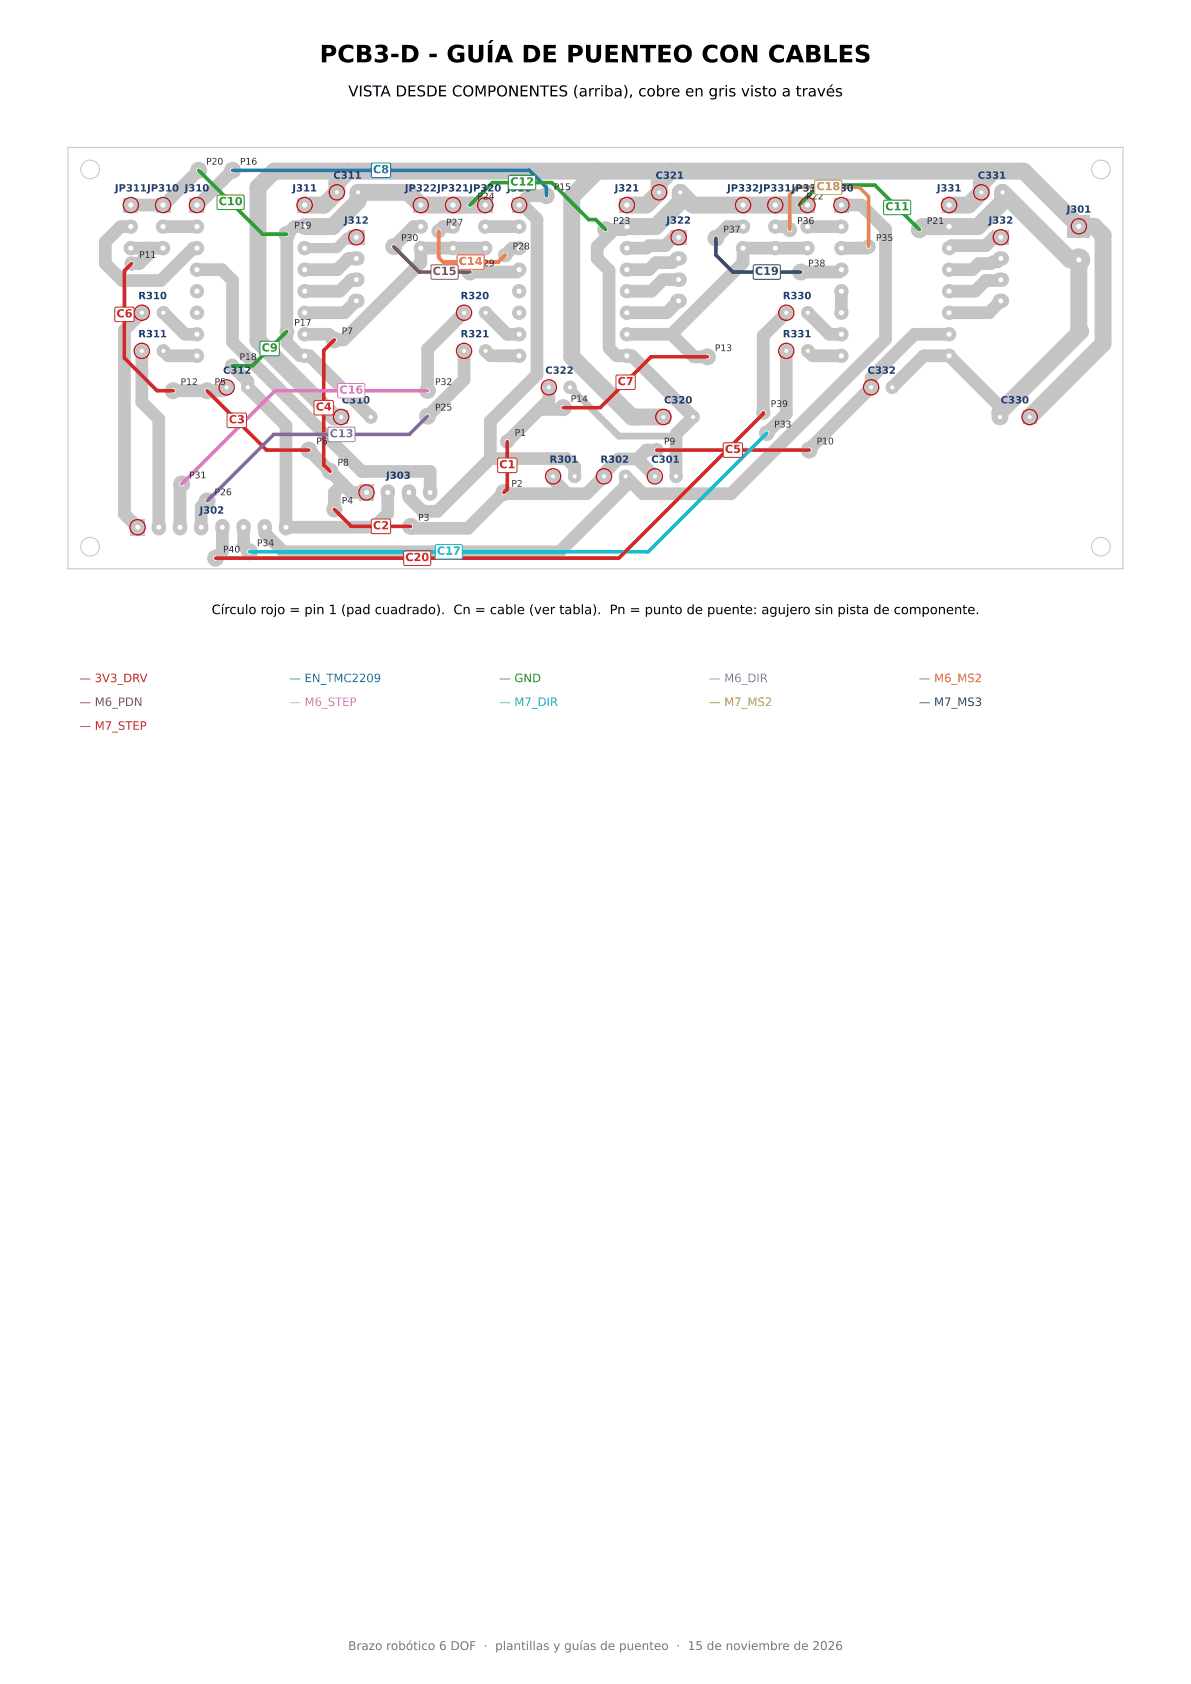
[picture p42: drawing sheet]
<svg xmlns="http://www.w3.org/2000/svg" width="210mm" height="297mm" viewBox="0 0 210 297" stroke-linecap="round" stroke-linejoin="round" font-family="sans-serif">
<defs><g id="words">
<text font-size="4.2" x="56.4" y="11">PCB3-D - GUÍA DE PUENTEO CON CABLES</text>
<text font-size="2.6" x="61.4" y="17">VISTA DESDE COMPONENTES (arriba), cobre en gris visto a través</text>
<text font-size="2.3" x="37.3" y="108.3">Círculo rojo = pin 1 (pad cuadrado). Cn = cable (ver tabla). Pn = punto de puente: agujero sin pista de componente.</text>
<text font-size="2.1" fill="#777" x="61.4" y="291">Brazo robótico 6 DOF · plantillas y guías de puenteo · 15 de noviembre de 2026</text>
<g font-size="2" fill="#1f77b4">
<text x="65.8" y="30.6">C8</text>
<text x="51" y="120.3">— EN_TMC2209</text>
</g>
<g font-size="2" fill="#2ca02c">
<text x="90" y="32.7">C12</text>
<text x="38.6" y="36.2">C10</text>
<text x="156.1" y="37.1">C11</text>
<text x="46.1" y="62">C9</text>
<text x="88" y="120.3">— GND</text>
</g>
<g font-size="2" fill="#bcbd22">
<text x="143.9" y="33.5">C18</text>
<text x="125" y="124.5">— M7_MS2</text>
</g>
<g font-size="2" fill="#ff7f0e">
<text x="80.9" y="46.7">C14</text>
<text x="162" y="120.3">— M6_MS2</text>
</g>
<g font-size="2" fill="#8c564b">
<text x="76.3" y="48.5">C15</text>
<text x="14" y="124.5">— M6_PDN</text>
</g>
<g font-size="2" fill="#393b79">
<text x="133.1" y="48.5">C19</text>
<text x="162" y="124.5">— M7_MS3</text>
</g>
<g font-size="2" fill="#d62728">
<text x="20.5" y="56">C6</text>
<text x="108.9" y="67.9">C7</text>
<text x="40.3" y="74.7">C3</text>
<text x="55.7" y="72.4">C4</text>
<text x="88" y="82.6">C1</text>
<text x="127.8" y="79.9">C5</text>
<text x="65.8" y="93.3">C2</text>
<text x="71.5" y="99">C20</text>
<text x="14" y="120.3">— 3V3_DRV</text>
<text x="14" y="128.7">— M7_STEP</text>
</g>
<g font-size="2" fill="#e377c2">
<text x="59.8" y="69.4">C16</text>
<text x="51" y="124.5">— M6_STEP</text>
</g>
<g font-size="2" fill="#9467bd">
<text x="58.1" y="77.1">C13</text>
<text x="125" y="120.3">— M6_DIR</text>
</g>
<g font-size="2" fill="#17becf">
<text x="77" y="97.8">C17</text>
<text x="88" y="124.5">— M7_DIR</text>
</g>
<g font-size="1.8" fill="#1a3d7c">
<text x="20.2" y="33.8">JP311JP310 J310</text>
<text x="51.5" y="33.8">J311</text>
<text x="58.8" y="31.5">C311</text>
<text x="71.4" y="33.8">JP322JP321JP320 J320</text>
<text x="108.4" y="33.8">J321</text>
<text x="115.6" y="31.5">C321</text>
<text x="128.2" y="33.8">JP332JP331JP330 J330</text>
<text x="165.2" y="33.8">J331</text>
<text x="172.4" y="31.5">C331</text>
<text x="60.7" y="39.5">J312</text>
<text x="117.5" y="39.5">J322</text>
<text x="174.3" y="39.5">J332</text>
<text x="188.1" y="37.5">J301</text>
<text x="24.4" y="52.8">R310</text>
<text x="81.2" y="52.8">R320</text>
<text x="138" y="52.8">R330</text>
<text x="24.4" y="59.5">R311</text>
<text x="81.2" y="59.5">R321</text>
<text x="138" y="59.5">R331</text>
<text x="39.3" y="65.9">C312</text>
<text x="96.2" y="65.9">C322</text>
<text x="153" y="65.9">C332</text>
<text x="60.3" y="71.2">C310</text>
<text x="117.1" y="71.2">C320</text>
<text x="176.4" y="71.2">C330</text>
<text x="96.9" y="81.6">R301</text>
<text x="105.9" y="81.6">R302</text>
<text x="114.8" y="81.6">C301</text>
<text x="68.1" y="84.5">J303</text>
<text x="35.2" y="90.6">J302</text>
</g>
<g font-size="1.6" fill="#333">
<text x="36.3" y="29">P20</text>
<text x="42.3" y="29">P16</text>
<text x="84.2" y="35.2">P24</text>
<text x="97.6" y="33.5">P15</text>
<text x="142.2" y="35.2">P22</text>
<text x="51.9" y="40.3">P19</text>
<text x="78.6" y="39.8">P27</text>
<text x="108.1" y="39.5">P23</text>
<text x="127.5" y="41">P37</text>
<text x="140.5" y="39.5">P36</text>
<text x="163.4" y="39.5">P21</text>
<text x="24.5" y="45.5">P11</text>
<text x="70.7" y="42.5">P30</text>
<text x="84.2" y="47">P29</text>
<text x="90.4" y="44">P28</text>
<text x="142.5" y="47">P38</text>
<text x="154.4" y="42.5">P35</text>
<text x="51.9" y="57.4">P17</text>
<text x="60.2" y="58.9">P7</text>
<text x="42.2" y="63.5">P18</text>
<text x="126" y="61.9">P13</text>
<text x="31.8" y="67.9">P12</text>
<text x="37.8" y="67.9">P5</text>
<text x="76.7" y="67.9">P32</text>
<text x="100.6" y="70.9">P14</text>
<text x="135.9" y="71.8">P39</text>
<text x="76.7" y="72.4">P25</text>
<text x="90.7" y="76.9">P1</text>
<text x="136.5" y="75.4">P33</text>
<text x="55.8" y="78.4">P6</text>
<text x="59.5" y="82.1">P8</text>
<text x="117.1" y="78.4">P9</text>
<text x="144" y="78.4">P10</text>
<text x="33.3" y="84.4">P31</text>
<text x="37.8" y="87.3">P26</text>
<text x="60.2" y="88.8">P4</text>
<text x="90.2" y="85.9">P2</text>
<text x="73.7" y="91.8">P3</text>
<text x="39.3" y="97.4">P40</text>
<text x="45.3" y="96.3">P34</text>
</g>
</g></defs>
<path d="M12 26h186v74.3h-186z" fill="none" stroke="#c4c4c4" stroke-width=".18"/>
<g fill="none" stroke="#c4c4c4" stroke-width="2.2">
<path d="M23.1 40h-1.8l-2.7 2.7v3.8l3 3h6.8l5.7-5.7h.6M28.7 40h6M35 30l-6.1 6.2h-5.8M41 30l-6.1 6.2h-.2M53.7 40h-1.8l-1.3 1.3v19.1l2.3 2.4h1.7l10.8 10.7M74.2 40h-1.3l-3.5 3.5M79.9 40h-1.8l-.8 .8M85.6 40h5.9M96.3 34.5h-3.1l-1.7 1.7h.7l2.5 2.5v27.4l-8.2 8.2v6.6M110.5 40l-.5 .5h-3.2M131 40h-2.7l-2.1 2M136.7 40h2l.5 .5"/>
<path d="M142.4 40h6M148.4 36.2h3.5l4.2 4.2v19.5l-27.2 27.2h-15.5l-3.1-3.1v1.7l-11.6 11.6h-48.7l-3.3-3.3v-1M23.1 43.8h5.6M25 55.2l-3.1 3v32.5l2.4 2.3M26.1 43.8v1.2l-1.5 1.5h-1.4M28.8 55.2l3.8 3.8h2.1M34.7 47.6h4.4l1.9 1.9v10.9l22.8 22.8h12v3.7M62.8 45.6h-1.3l-2 2h-5.8M62.8 49.3h-.9l-2 2.1h-6.2M62.8 53.1l-2.1 2.1h-7M81.8 55.2l-6.4 6.4v7.3M85.6 43.8h-11.4v2.5l-13.6 13.6h-1.7l-.9-.9h-4.3"/>
<path d="M85.6 55.2l3.8 3.8h2.1M91.5 43.8h-1.2l-1.2 1.2M91.5 47.6l-.4 .4h-8.2M108.3 40.5l-3 3v2.1l2.1 2.1v13.7l1.3 1.4h2.7l10.8 10.7-3 3v7.5M110.5 59h7.9M118.4 59l4 3.9h2.3M119.7 41.8h-.9l-1.5 1.5h-2.9l-.4 .5h-3.5M119.7 45.6h-.4l-.8 .7h-2.8l-1.3 1.3h-3.9M119.7 49.3h-2.8l-2 2.1h-4.4M119.7 53.1l-2.1 2.1h-7.1M138.6 55.2l-4 4v13.6M142.4 43.8h-11.4v2.5l-12.6 12.7"/>
<path d="M142.4 55.2l3.8 3.8h2.2M148.4 47.6l-.5 .4h-6.7M148.4 51.4v3.8M153.1 43.5l-.2 .3h-4.5M167.3 59h-6l-7.7 7.6v1.7l-10.9 10.9v.2M176.5 49.3l-.2 .2h-2.5l-1.9 1.9h-4.6M176.5 45.6l-.6 .6h-.9l-.3 .3h-2.1l-1.1 1.1h-4.2M176.5 53.1l-2.1 2.1h-7.1M176.5 41.8h-1.2l-1.5 1.5h-6l-.5 .5M25 61.9v9l3 3v19.1M28.8 61.9l.9 .9h5M40 68.3l-.6 .6h-8.9"/>
<path d="M40.9 64.5l2.8 2.8v1l6.7 6.7v18h15.5l2.5-2.4v-3.7M54.5 79.4l7.4 7.5h2.7M81.8 61.9v5.1l-6.4 6.4M85.6 61.9l.9 .9h5M96.8 68.3v2.2l-7.4 7.4M99.3 71.9l-.3 .3h-3.9M115.8 79.4h-1.8l-1.6 1.5M138.6 61.9v11l-3.4 3.5M142.4 61.9l.9 .9h5.1M157.3 68.3l5.6-5.5h4.4l9 8.9v.9M32 85.4l-.3 .3v7.3M36.5 88.3l-1 1.1v3.6"/>
<path d="M39.2 93v4.2l-1.2 1.2M43 93v3.3l1 1M60.4 85.4l-1.5 1.5v2.9M86.5 80.9h13.4l1.4 1.4v1.7M86.5 80.9l-9.4 9.3h-2.6l-2.4-2.5v-.8M97.5 84v.5l2.6 2.6M112.4 80.9h-3.4l-2.5 2.6v.5l-3.1 3.1h-14.3l-.2-.2-6.4 6.3h-9.8l-.3-.4M112.4 80.9l3.1 3.1"/>
</g>
<path d="M61.4 30.2l-2 2v1.7l-2.2 2.3h-3.5M85.6 36.2h-11.4l-2.2-2.3h-8.9v1.6l-4.5 4.5h-4.9M105.3 30.2l-4.5 4.5v28.2l10.6 10.6h5.6M118.3 30.2l-2.1 2v1.7l-2.2 2.3h-3.5M142.4 36.2h-20.2l-2.2-2.3v1.7l-4.4 4.4h-5.1M175.2 30.2l-2.2 2.2v1.5l-2.2 2.3h-3.5M162.1 40.5l.6-.5h9.7l4.4-4.4v-1.7l11.9 11.9h1.5v12.3l.3 .3-14.2 14.2v.9M60.1 73.5h-1.2l-13.4-13.4v-27.1l2.8-2.8h132.2l9.7 9.7h2.7l1.6 1.6v19.1l-12.9 12.9" fill="none" stroke="#c4c4c4" stroke-width="3"/>
<path d="M100.5 68.3l8.6 8.6h9.7l.4-.4" fill="none" stroke="#c4c4c4" stroke-width="1.2"/>
<path d="M62.8 41.8h-1.5l-1.9 2h-5.7" fill="none" stroke="#c4c4c4" stroke-width="1.8"/>
<g fill="#c4c4c4">
<path d="M147.1 34.9h2.5v2.5h-2.5z"/>
<path d="M109.3 34.9h2.5v2.5h-2.5z"/>
<path d="M21.8 34.9h2.5v2.5h-2.5z"/>
<path d="M27.5 34.9h2.5v2.5h-2.5z"/>
<path d="M141.1 34.9h2.6v2.5h-2.6z"/>
<path d="M84.3 34.9h2.5v2.5h-2.5z"/>
<circle cx="138.6" cy="55.2" r="1.2"/>
<circle cx="142.4" cy="55.2" r="1.2"/>
<circle cx="148.4" cy="40" r="1.27"/>
<circle cx="148.4" cy="43.8" r="1.27"/>
<circle cx="148.4" cy="47.6" r="1.27"/>
<circle cx="148.4" cy="51.4" r="1.27"/>
<circle cx="148.4" cy="55.2" r="1.27"/>
<circle cx="148.4" cy="59" r="1.27"/>
<circle cx="148.4" cy="62.8" r="1.27"/>
<circle cx="110.5" cy="40" r="1.27"/>
<circle cx="110.5" cy="43.8" r="1.27"/>
<circle cx="110.5" cy="47.6" r="1.27"/>
<circle cx="110.5" cy="51.4" r="1.27"/>
<circle cx="110.5" cy="55.2" r="1.27"/>
<circle cx="110.5" cy="59" r="1.27"/>
<circle cx="110.5" cy="62.8" r="1.27"/>
<circle cx="23.1" cy="40" r="1.27"/>
<circle cx="23.1" cy="43.8" r="1.27"/>
<circle cx="28.7" cy="40" r="1.27"/>
<circle cx="28.7" cy="43.8" r="1.27"/>
<circle cx="25" cy="61.9" r="1.2"/>
<circle cx="28.8" cy="61.9" r="1.2"/>
<circle cx="142.4" cy="40" r="1.27"/>
<circle cx="142.4" cy="43.8" r="1.27"/>
<circle cx="85.6" cy="40" r="1.27"/>
<circle cx="85.6" cy="43.8" r="1.27"/>
<circle cx="138.6" cy="61.9" r="1.2"/>
<circle cx="142.4" cy="61.9" r="1.2"/>
<circle cx="59.4" cy="33.9" r="1.2"/>
<circle cx="63.1" cy="33.9" r="1.2"/>
<circle cx="153.6" cy="68.3" r="1.2"/>
<circle cx="157.3" cy="68.3" r="1.2"/>
</g>
<circle cx="194.1" cy="96.4" r="1.64" fill="none" stroke="#c4c4c4" stroke-width=".18"/>
<g fill="#c4c4c4">
<path d="M188.2 37.9h4v4h-4z"/>
<path d="M33.5 34.9h2.5v2.5h-2.5z"/>
<path d="M180.4 72.4h2.3v2.3h-2.3z"/>
<path d="M78.6 34.9h2.6v2.5h-2.6z"/>
<circle cx="116.2" cy="33.9" r="1.2"/>
<circle cx="120" cy="33.9" r="1.2"/>
<circle cx="190.2" cy="45.8" r="2.02"/>
<circle cx="34.7" cy="40" r="1.27"/>
<circle cx="34.7" cy="43.8" r="1.27"/>
<circle cx="34.7" cy="47.6" r="1.27"/>
<circle cx="34.7" cy="51.4" r="1.27"/>
<circle cx="34.7" cy="55.2" r="1.27"/>
<circle cx="34.7" cy="59" r="1.27"/>
<circle cx="34.7" cy="62.8" r="1.27"/>
<circle cx="176.3" cy="73.5" r="1.2"/>
<circle cx="40" cy="68.3" r="1.2"/>
<circle cx="43.7" cy="68.3" r="1.2"/>
<circle cx="79.9" cy="40" r="1.27"/>
<circle cx="79.9" cy="43.8" r="1.27"/>
<circle cx="173" cy="33.9" r="1.2"/>
<circle cx="176.8" cy="33.9" r="1.2"/>
</g>
<circle cx="15.9" cy="29.9" r="1.64" fill="none" stroke="#c4c4c4" stroke-width=".18"/>
<g fill="#c4c4c4">
<path d="M90.3 34.9h2.5v2.5h-2.5z"/>
<path d="M23 91.5h2.5v2.9h-2.5z"/>
<path d="M27.1 91.9a1.31 1.31 0 0 1 1.6-.2 1.31 1.31 0 0 1 .6 1.5 1.3 1.3 0 0 1-1.5 1.2 1.3 1.3 0 0 1-1.1-1.6z"/>
<path d="M30.8 91.9a1.31 1.31 0 0 1 1.6-.2 1.31 1.31 0 0 1 .6 1.5 1.3 1.3 0 0 1-1.5 1.2 1.3 1.3 0 0 1-1-1.6z"/>
<path d="M34.6 91.9a1.31 1.31 0 0 1 1.5-.2 1.31 1.31 0 0 1 .6 1.5 1.3 1.3 0 0 1-1.4 1.2 1.3 1.3 0 0 1-1.1-1.6z"/>
<path d="M38.3 91.9a1.31 1.31 0 0 1 1.6-.2 1.31 1.31 0 0 1 .6 1.5 1.3 1.3 0 0 1-1.5 1.2 1.3 1.3 0 0 1-1.1-1.6z"/>
<path d="M42.1 91.9a1.31 1.31 0 0 1 1.5-.2 1.31 1.31 0 0 1 .6 1.5 1.3 1.3 0 0 1-1.5 1.2 1.3 1.3 0 0 1-1-1.6z"/>
<path d="M45.8 91.9a1.31 1.31 0 0 1 1.6-.2 1.31 1.31 0 0 1 .6 1.5 1.3 1.3 0 0 1-1.5 1.2 1.3 1.3 0 0 1-1.1-1.6z"/>
<path d="M49.5 91.9a1.31 1.31 0 0 1 1.6-.2 1.31 1.31 0 0 1 .6 1.5 1.3 1.3 0 0 1-1.5 1.2 1.3 1.3 0 0 1-1-1.6z"/>
<path d="M63.4 85.4h2.5v2.9h-2.5z"/>
<path d="M67.5 85.8a1.31 1.31 0 0 1 1.5-.2 1.31 1.31 0 0 1 .6 1.4 1.3 1.3 0 0 1-1.4 1.3 1.3 1.3 0 0 1-1.1-1.6z"/>
<path d="M71.2 85.8a1.31 1.31 0 0 1 1.6-.2 1.31 1.31 0 0 1 .6 1.4 1.3 1.3 0 0 1-1.5 1.3 1.3 1.3 0 0 1-1.1-1.6z"/>
<path d="M74.9 85.8a1.31 1.31 0 0 1 1.6-.2 1.31 1.31 0 0 1 .6 1.4 1.3 1.3 0 0 1-1.5 1.3 1.3 1.3 0 0 1-1-1.6z"/>
<path d="M166.1 34.9h2.5v2.5h-2.5z"/>
<path d="M115.8 72.4h2.4v2.3h-2.4z"/>
<path d="M61.4 40.6h2.9v2.5h-2.9z"/>
<path d="M61.8 44.7a1.47 1.47 0 0 1 1.6-.3 1.47 1.47 0 0 1 .9 1.5 1.49 1.49 0 0 1-1.6 1 1.49 1.49 0 0 1-1.3-1.3z"/>
<path d="M61.8 48.4a1.47 1.47 0 0 1 1.6-.3 1.47 1.47 0 0 1 .9 1.6 1.49 1.49 0 0 1-1.6 .9 1.49 1.49 0 0 1-1.3-1.3z"/>
<path d="M61.8 52.2a1.47 1.47 0 0 1 1.6-.3 1.47 1.47 0 0 1 .9 1.5 1.49 1.49 0 0 1-1.6 .9 1.49 1.49 0 0 1-1.3-1.2z"/>
<path d="M118.2 40.6h2.9v2.5h-2.9z"/>
<path d="M118.6 44.7a1.47 1.47 0 0 1 1.7-.3 1.47 1.47 0 0 1 .8 1.5 1.49 1.49 0 0 1-1.6 1 1.49 1.49 0 0 1-1.3-1.3z"/>
<path d="M118.6 48.4a1.47 1.47 0 0 1 1.7-.3 1.47 1.47 0 0 1 .8 1.6 1.49 1.49 0 0 1-1.6 .9 1.49 1.49 0 0 1-1.3-1.3z"/>
<path d="M118.6 52.2a1.47 1.47 0 0 1 1.7-.3 1.47 1.47 0 0 1 .8 1.5 1.49 1.49 0 0 1-1.6 .9 1.49 1.49 0 0 1-1.3-1.2z"/>
<path d="M175 40.6h2.9v2.5h-2.9z"/>
<path d="M175.4 44.7a1.47 1.47 0 0 1 1.7-.3 1.47 1.47 0 0 1 .8 1.5 1.49 1.49 0 0 1-1.6 1 1.49 1.49 0 0 1-1.3-1.3z"/>
<path d="M175.4 48.4a1.47 1.47 0 0 1 1.7-.3 1.47 1.47 0 0 1 .8 1.6 1.49 1.49 0 0 1-1.6 .9 1.49 1.49 0 0 1-1.3-1.3z"/>
<path d="M175.4 52.2a1.47 1.47 0 0 1 1.7-.3 1.47 1.47 0 0 1 .8 1.5 1.49 1.49 0 0 1-1.6 .9 1.49 1.49 0 0 1-1.3-1.2z"/>
<path d="M72.9 34.9h2.6v2.5h-2.6z"/>
<circle cx="91.5" cy="40" r="1.27"/>
<circle cx="91.5" cy="43.8" r="1.27"/>
<circle cx="91.5" cy="47.6" r="1.27"/>
<circle cx="91.5" cy="51.4" r="1.27"/>
<circle cx="91.5" cy="55.2" r="1.27"/>
<circle cx="91.5" cy="59" r="1.27"/>
<circle cx="91.5" cy="62.8" r="1.27"/>
<circle cx="96.8" cy="68.3" r="1.2"/>
<circle cx="100.5" cy="68.3" r="1.2"/>
<circle cx="106.5" cy="84" r="1.2"/>
<circle cx="110.3" cy="84" r="1.2"/>
<circle cx="167.3" cy="40" r="1.27"/>
<circle cx="167.3" cy="43.8" r="1.27"/>
<circle cx="167.3" cy="47.6" r="1.27"/>
<circle cx="167.3" cy="51.4" r="1.27"/>
<circle cx="167.3" cy="55.2" r="1.27"/>
<circle cx="167.3" cy="59" r="1.27"/>
<circle cx="167.3" cy="62.8" r="1.27"/>
<circle cx="97.5" cy="84" r="1.2"/>
<circle cx="101.3" cy="84" r="1.2"/>
<circle cx="122.2" cy="73.5" r="1.2"/>
<circle cx="81.8" cy="61.9" r="1.2"/>
<circle cx="85.6" cy="61.9" r="1.2"/>
<circle cx="74.2" cy="40" r="1.27"/>
<circle cx="74.2" cy="43.8" r="1.27"/>
</g>
<circle cx="194.1" cy="29.9" r="1.64" fill="none" stroke="#c4c4c4" stroke-width=".18"/>
<g fill="#c4c4c4">
<path d="M129.7 34.9h2.6v2.5h-2.6z"/>
<path d="M58.9 72.4h2.4v2.3h-2.4z"/>
<path d="M135.4 34.9h2.6v2.5h-2.6z"/>
<circle cx="115.5" cy="84" r="1.2"/>
<circle cx="119.2" cy="84" r="1.2"/>
<circle cx="131" cy="40" r="1.27"/>
<circle cx="131" cy="43.8" r="1.27"/>
<circle cx="65.4" cy="73.5" r="1.2"/>
<circle cx="136.7" cy="40" r="1.27"/>
<circle cx="136.7" cy="43.8" r="1.27"/>
</g>
<circle cx="15.9" cy="96.4" r="1.64" fill="none" stroke="#c4c4c4" stroke-width=".18"/>
<g fill="#c4c4c4">
<path d="M52.4 34.9h2.6v2.5h-2.6z"/>
<circle cx="53.7" cy="40" r="1.27"/>
<circle cx="53.7" cy="43.8" r="1.27"/>
<circle cx="53.7" cy="47.6" r="1.27"/>
<circle cx="53.7" cy="51.4" r="1.27"/>
<circle cx="53.7" cy="55.2" r="1.27"/>
<circle cx="53.7" cy="59" r="1.27"/>
<circle cx="53.7" cy="62.8" r="1.27"/>
<circle cx="25" cy="55.2" r="1.2"/>
<circle cx="28.8" cy="55.2" r="1.2"/>
<circle cx="81.8" cy="55.2" r="1.2"/>
<circle cx="85.6" cy="55.2" r="1.2"/>
<circle cx="41" cy="30" r="1.5"/>
<circle cx="96.3" cy="34.5" r="1.5"/>
<circle cx="140.9" cy="36.2" r="1.5"/>
<circle cx="35" cy="30" r="1.5"/>
<circle cx="106.8" cy="40.5" r="1.5"/>
<circle cx="40.9" cy="64.5" r="1.27"/>
<circle cx="50.6" cy="41.3" r="1.5"/>
<circle cx="82.9" cy="36.2" r="1.5"/>
<circle cx="50.6" cy="58.4" r="1.31"/>
<circle cx="162.1" cy="40.5" r="1.5"/>
<circle cx="124.7" cy="62.9" r="1.5"/>
<circle cx="58.2" cy="83.1" r="1.5"/>
<circle cx="88.9" cy="86.9" r="1.5"/>
<circle cx="142.7" cy="79.4" r="1.5"/>
<circle cx="54.5" cy="79.4" r="1.5"/>
<circle cx="36.5" cy="68.9" r="1.5"/>
<circle cx="89.4" cy="77.9" r="1.27"/>
<circle cx="58.9" cy="59.9" r="1.5"/>
<circle cx="72.4" cy="92.8" r="1.5"/>
<circle cx="23.2" cy="46.5" r="1.27"/>
<circle cx="58.9" cy="89.8" r="1.42"/>
<circle cx="115.8" cy="79.4" r="1.27"/>
<circle cx="30.5" cy="68.9" r="1.5"/>
<circle cx="99.3" cy="71.9" r="1.5"/>
<circle cx="89.1" cy="45" r="1.27"/>
<circle cx="77.3" cy="40.8" r="1.27"/>
<circle cx="69.4" cy="43.5" r="1.5"/>
<circle cx="82.9" cy="48" r="1.5"/>
<circle cx="75.4" cy="68.9" r="1.45"/>
<circle cx="32" cy="85.4" r="1.5"/>
<circle cx="36.5" cy="88.3" r="1.5"/>
<circle cx="75.4" cy="73.4" r="1.5"/>
<circle cx="139.2" cy="40.5" r="1.32"/>
<circle cx="153.1" cy="43.5" r="1.27"/>
<circle cx="141.2" cy="48" r="1.5"/>
<circle cx="126.2" cy="42" r="1.5"/>
<circle cx="134.6" cy="72.8" r="1.27"/>
<circle cx="38" cy="98.4" r="1.5"/>
<circle cx="44" cy="97.3" r="1.5"/>
<circle cx="135.2" cy="76.4" r="1.39"/>
</g>
<g fill="#fff">
<circle cx="138.6" cy="55.2" r=".36"/>
<circle cx="142.4" cy="55.2" r=".36"/>
<circle cx="148.4" cy="36.2" r=".45"/>
<circle cx="148.4" cy="40" r=".45"/>
<circle cx="148.4" cy="43.8" r=".45"/>
<circle cx="148.4" cy="47.6" r=".45"/>
<circle cx="148.4" cy="51.4" r=".45"/>
<circle cx="148.4" cy="55.2" r=".45"/>
<circle cx="148.4" cy="59" r=".45"/>
<circle cx="148.4" cy="62.8" r=".45"/>
<circle cx="110.5" cy="36.2" r=".45"/>
<circle cx="110.5" cy="40" r=".45"/>
<circle cx="110.5" cy="43.8" r=".45"/>
<circle cx="110.5" cy="47.6" r=".45"/>
<circle cx="110.5" cy="51.4" r=".45"/>
<circle cx="110.5" cy="55.2" r=".45"/>
<circle cx="110.5" cy="59" r=".45"/>
<circle cx="110.5" cy="62.8" r=".45"/>
<circle cx="23.1" cy="36.2" r=".45"/>
<circle cx="23.1" cy="40" r=".45"/>
<circle cx="23.1" cy="43.8" r=".45"/>
<circle cx="28.7" cy="36.2" r=".45"/>
<circle cx="28.7" cy="40" r=".45"/>
<circle cx="28.7" cy="43.8" r=".45"/>
<circle cx="25" cy="61.9" r=".36"/>
<circle cx="28.8" cy="61.9" r=".36"/>
<circle cx="142.4" cy="36.2" r=".45"/>
<circle cx="142.4" cy="40" r=".45"/>
<circle cx="142.4" cy="43.8" r=".45"/>
<circle cx="85.6" cy="36.2" r=".45"/>
<circle cx="85.6" cy="40" r=".45"/>
<circle cx="85.6" cy="43.8" r=".45"/>
<circle cx="138.6" cy="61.9" r=".36"/>
<circle cx="142.4" cy="61.9" r=".36"/>
<circle cx="59.4" cy="33.9" r=".36"/>
<circle cx="63.1" cy="33.9" r=".36"/>
<circle cx="153.6" cy="68.3" r=".36"/>
<circle cx="157.3" cy="68.3" r=".36"/>
<circle cx="116.2" cy="33.9" r=".36"/>
<circle cx="120" cy="33.9" r=".36"/>
<circle cx="190.2" cy="39.9" r=".45"/>
<circle cx="190.2" cy="45.8" r=".45"/>
<circle cx="34.7" cy="36.2" r=".45"/>
<circle cx="34.7" cy="40" r=".45"/>
<circle cx="34.7" cy="43.8" r=".45"/>
<circle cx="34.7" cy="47.6" r=".45"/>
<circle cx="34.7" cy="51.4" r=".45"/>
<circle cx="34.7" cy="55.2" r=".45"/>
<circle cx="34.7" cy="59" r=".45"/>
<circle cx="34.7" cy="62.8" r=".45"/>
<circle cx="181.6" cy="73.5" r=".36"/>
<circle cx="176.3" cy="73.5" r=".36"/>
<circle cx="40" cy="68.3" r=".36"/>
<circle cx="43.7" cy="68.3" r=".36"/>
<circle cx="79.9" cy="36.2" r=".45"/>
<circle cx="79.9" cy="40" r=".45"/>
<circle cx="79.9" cy="43.8" r=".45"/>
<circle cx="173" cy="33.9" r=".36"/>
<circle cx="176.8" cy="33.9" r=".36"/>
<circle cx="91.5" cy="36.2" r=".45"/>
<circle cx="91.5" cy="40" r=".45"/>
<circle cx="91.5" cy="43.8" r=".45"/>
<circle cx="91.5" cy="47.6" r=".45"/>
<circle cx="91.5" cy="51.4" r=".45"/>
<circle cx="91.5" cy="55.2" r=".45"/>
<circle cx="91.5" cy="59" r=".45"/>
<circle cx="91.5" cy="62.8" r=".45"/>
<circle cx="96.8" cy="68.3" r=".36"/>
<circle cx="100.5" cy="68.3" r=".36"/>
<circle cx="24.3" cy="93" r=".43"/>
<circle cx="28" cy="93" r=".43"/>
<circle cx="31.7" cy="93" r=".43"/>
<circle cx="35.5" cy="93" r=".43"/>
<circle cx="39.2" cy="93" r=".43"/>
<circle cx="43" cy="93" r=".43"/>
<circle cx="46.7" cy="93" r=".43"/>
<circle cx="50.4" cy="93" r=".43"/>
<circle cx="64.6" cy="86.9" r=".43"/>
<circle cx="68.4" cy="86.9" r=".43"/>
<circle cx="72.1" cy="86.9" r=".43"/>
<circle cx="75.8" cy="86.9" r=".43"/>
<circle cx="106.5" cy="84" r=".36"/>
<circle cx="110.3" cy="84" r=".36"/>
<circle cx="167.3" cy="36.2" r=".45"/>
<circle cx="167.3" cy="40" r=".45"/>
<circle cx="167.3" cy="43.8" r=".45"/>
<circle cx="167.3" cy="47.6" r=".45"/>
<circle cx="167.3" cy="51.4" r=".45"/>
<circle cx="167.3" cy="55.2" r=".45"/>
<circle cx="167.3" cy="59" r=".45"/>
<circle cx="167.3" cy="62.8" r=".45"/>
<circle cx="97.5" cy="84" r=".36"/>
<circle cx="101.3" cy="84" r=".36"/>
<circle cx="117" cy="73.5" r=".36"/>
<circle cx="122.2" cy="73.5" r=".36"/>
<circle cx="81.8" cy="61.9" r=".36"/>
<circle cx="85.6" cy="61.9" r=".36"/>
<circle cx="62.8" cy="41.8" r=".43"/>
<circle cx="62.8" cy="45.6" r=".43"/>
<circle cx="62.8" cy="49.3" r=".43"/>
<circle cx="62.8" cy="53.1" r=".43"/>
<circle cx="119.7" cy="41.8" r=".43"/>
<circle cx="119.7" cy="45.6" r=".43"/>
<circle cx="119.7" cy="49.3" r=".43"/>
<circle cx="119.7" cy="53.1" r=".43"/>
<circle cx="176.5" cy="41.8" r=".43"/>
<circle cx="176.5" cy="45.6" r=".43"/>
<circle cx="176.5" cy="49.3" r=".43"/>
<circle cx="176.5" cy="53.1" r=".43"/>
<circle cx="74.2" cy="36.2" r=".45"/>
<circle cx="74.2" cy="40" r=".45"/>
<circle cx="74.2" cy="43.8" r=".45"/>
<circle cx="115.5" cy="84" r=".36"/>
<circle cx="119.2" cy="84" r=".36"/>
<circle cx="131" cy="36.2" r=".45"/>
<circle cx="131" cy="40" r=".45"/>
<circle cx="131" cy="43.8" r=".45"/>
<circle cx="60.1" cy="73.5" r=".36"/>
<circle cx="65.4" cy="73.5" r=".36"/>
<circle cx="136.7" cy="36.2" r=".45"/>
<circle cx="136.7" cy="40" r=".45"/>
<circle cx="136.7" cy="43.8" r=".45"/>
<circle cx="53.7" cy="36.2" r=".45"/>
<circle cx="53.7" cy="40" r=".45"/>
<circle cx="53.7" cy="43.8" r=".45"/>
<circle cx="53.7" cy="47.6" r=".45"/>
<circle cx="53.7" cy="51.4" r=".45"/>
<circle cx="53.7" cy="55.2" r=".45"/>
<circle cx="53.7" cy="59" r=".45"/>
<circle cx="53.7" cy="62.8" r=".45"/>
<circle cx="25" cy="55.2" r=".36"/>
<circle cx="28.8" cy="55.2" r=".36"/>
<circle cx="81.8" cy="55.2" r=".36"/>
<circle cx="85.6" cy="55.2" r=".36"/>
<circle cx="41" cy="30" r=".45"/>
<circle cx="96.3" cy="34.5" r=".45"/>
<circle cx="140.9" cy="36.2" r=".45"/>
<circle cx="35" cy="30" r=".45"/>
<circle cx="106.8" cy="40.5" r=".45"/>
<circle cx="40.9" cy="64.5" r=".44"/>
<circle cx="50.6" cy="41.3" r=".45"/>
<circle cx="82.9" cy="36.2" r=".45"/>
<circle cx="50.6" cy="58.4" r=".45"/>
<circle cx="162.1" cy="40.5" r=".45"/>
<circle cx="124.7" cy="62.9" r=".45"/>
<circle cx="58.2" cy="83.1" r=".45"/>
<circle cx="88.9" cy="86.9" r=".45"/>
<circle cx="142.7" cy="79.4" r=".45"/>
<circle cx="54.5" cy="79.4" r=".45"/>
<circle cx="36.5" cy="68.9" r=".45"/>
<circle cx="89.4" cy="77.9" r=".44"/>
<circle cx="58.9" cy="59.9" r=".45"/>
<circle cx="72.4" cy="92.8" r=".45"/>
<circle cx="23.2" cy="46.5" r=".44"/>
<circle cx="58.9" cy="89.8" r=".45"/>
<circle cx="115.8" cy="79.4" r=".44"/>
<circle cx="30.5" cy="68.9" r=".45"/>
<circle cx="99.3" cy="71.9" r=".45"/>
<circle cx="89.1" cy="45" r=".44"/>
<circle cx="77.3" cy="40.8" r=".44"/>
<circle cx="69.4" cy="43.5" r=".45"/>
<circle cx="82.9" cy="48" r=".45"/>
<circle cx="75.4" cy="68.9" r=".45"/>
<circle cx="32" cy="85.4" r=".45"/>
<circle cx="36.5" cy="88.3" r=".45"/>
<circle cx="75.4" cy="73.4" r=".45"/>
<circle cx="139.2" cy="40.5" r=".45"/>
<circle cx="153.1" cy="43.5" r=".44"/>
<circle cx="141.2" cy="48" r=".45"/>
<circle cx="126.2" cy="42" r=".45"/>
<circle cx="134.6" cy="72.8" r=".44"/>
<circle cx="38" cy="98.4" r=".45"/>
<circle cx="44" cy="97.3" r=".45"/>
<circle cx="135.2" cy="76.4" r=".45"/>
</g>
<path d="M23.2 46.5l-1.3 1.2v15.5l5.8 5.7h2.8M58.9 59.9l-1.8 1.9v20.2l1.1 1.1M36.5 68.9l10.5 10.5h7.5M89.4 77.9v8.4l-.5 .6M115.8 79.4h26.9M124.7 62.9h-9.9l-9 9h-6.5M134.6 72.8v.2l-25.5 25.4h-71.1M58.9 89.8l3 3h10.5" fill="none" stroke="#d62728" stroke-width=".63"/>
<path d="M41 30h52.3l3 3v1.5" fill="none" stroke="#1f77b4" stroke-width=".63"/>
<path d="M35 30l11.3 11.3h4.3M82.9 36.2l3.9-4h10.5l6.5 6.5h1.2l1.8 1.8M140.9 36.2l3.5-3.5h9.9l7.8 7.8M50.6 58.4l-6.1 6.1h-3.6" fill="none" stroke="#2ca02c" stroke-width=".63"/>
<path d="M75.4 73.4l-3.2 3.2h-23.9l-11.8 11.7" fill="none" stroke="#9467bd" stroke-width=".63"/>
<path d="M77.3 40.8v4.6l.8 .8h9.7l1.3-1.2" fill="none" stroke="#ff7f0e" stroke-width=".63"/>
<path d="M69.4 43.5l4.5 4.5h9" fill="none" stroke="#8c564b" stroke-width=".63"/>
<path d="M75.4 68.9h-26.9l-16.5 16.5" fill="none" stroke="#e377c2" stroke-width=".63"/>
<path d="M135.2 76.4l-20.9 20.9h-70.3" fill="none" stroke="#17becf" stroke-width=".63"/>
<path d="M139.2 40.5v-6.1l1.4-1.4h10.9l1.6 1.7v8.8" fill="none" stroke="#bcbd22" stroke-width=".63"/>
<path d="M126.2 42v3l3 3h12" fill="none" stroke="#393b79" stroke-width=".63"/>
<g fill="none" stroke="#c00000" stroke-width=".21">
<circle cx="23.1" cy="36.2" r="1.35"/>
<circle cx="28.7" cy="36.2" r="1.35"/>
<circle cx="34.7" cy="36.2" r="1.35"/>
<circle cx="53.7" cy="36.2" r="1.35"/>
<circle cx="59.4" cy="33.9" r="1.35"/>
<circle cx="74.2" cy="36.2" r="1.35"/>
<circle cx="79.9" cy="36.2" r="1.35"/>
<circle cx="85.6" cy="36.2" r="1.35"/>
<circle cx="91.5" cy="36.2" r="1.35"/>
<circle cx="110.5" cy="36.2" r="1.35"/>
<circle cx="116.2" cy="33.9" r="1.35"/>
<circle cx="131" cy="36.2" r="1.35"/>
<circle cx="136.7" cy="36.2" r="1.35"/>
<circle cx="142.4" cy="36.2" r="1.35"/>
<circle cx="148.4" cy="36.2" r="1.35"/>
<circle cx="167.3" cy="36.2" r="1.35"/>
<circle cx="173" cy="33.9" r="1.35"/>
<circle cx="190.2" cy="39.9" r="1.35"/>
<circle cx="25" cy="55.2" r="1.35"/>
<circle cx="62.8" cy="41.8" r="1.35"/>
<circle cx="81.8" cy="55.2" r="1.35"/>
<circle cx="119.7" cy="41.8" r="1.35"/>
<circle cx="138.6" cy="55.2" r="1.35"/>
<circle cx="176.5" cy="41.8" r="1.35"/>
<circle cx="25" cy="61.9" r="1.35"/>
<circle cx="40" cy="68.3" r="1.35"/>
<circle cx="60.1" cy="73.5" r="1.35"/>
<circle cx="81.8" cy="61.9" r="1.35"/>
<circle cx="96.8" cy="68.3" r="1.35"/>
<circle cx="117" cy="73.5" r="1.35"/>
<circle cx="138.6" cy="61.9" r="1.35"/>
<circle cx="153.6" cy="68.3" r="1.35"/>
<circle cx="181.6" cy="73.5" r="1.35"/>
<circle cx="24.3" cy="93" r="1.35"/>
<circle cx="64.6" cy="86.9" r="1.35"/>
<circle cx="97.5" cy="84" r="1.35"/>
<circle cx="106.5" cy="84" r="1.35"/>
<circle cx="115.5" cy="84" r="1.35"/>
</g>
<g fill="#fff" stroke="#d62728" stroke-width=".18">
<path d="M87.9 80.8h3.1l.1 .3v2.1l-.2 .2-3-.1-.2-.2v-2z"/>
<path d="M65.6 91.6h3.1l.2 .2-.1 2.2-.2 .1h-3l-.1-.3v-2z"/>
<path d="M40.2 72.9h3.1l.2 .3-.1 2.1-.2 .1h-3l-.2-.3v-1.9z"/>
<path d="M55.4 70.7l.3-.1 3 .1 .1 .2v2.2l-.3 .1h-3l-.1-.3z"/>
<path d="M127.6 78.1h3.2l.1 .3v2.1l-.3 .2-3-.1-.1-.2v-2z"/>
<path d="M20.3 54.3l.2-.1h3l.2 .3-.1 2.1-.2 .1h-3l-.2-.3z"/>
<path d="M108.7 66.2h3.2l.1 .2v2.2l-.3 .1h-3l-.1-.3v-2z"/>
<path d="M71.3 97.2h4.5l.2 .3-.1 2.1-.2 .1h-4.4l-.1-.3v-1.9z"/>
</g>
<path d="M65.5 28.9l.3-.1h2.9l.2 .2-.1 2.2-.2 .1h-3l-.1-.3z" fill="#fff" stroke="#1f77b4" stroke-width=".18"/>
<g fill="#fff" stroke="#2ca02c" stroke-width=".18">
<path d="M45.9 60.3l.2-.1h3l.2 .3-.1 2.1-.2 .2-3-.1-.2-.2z"/>
<path d="M38.4 34.4h4.5l.2 .3-.1 2.1-.2 .2-4.4-.1-.1-.2v-2z"/>
<path d="M155.8 35.4l.3-.1h4.4l.1 .3v2.1l-.3 .2-4.4-.1-.1-.2z"/>
<path d="M89.8 31h4.5l.2 .2-.1 2.2-.2 .1h-4.4l-.1-.3v-2z"/>
</g>
<path d="M57.9 75.5l.2-.2 4.4 .1 .1 .2v2.2l-.3 .1h-4.3l-.2-.3z" fill="#fff" stroke="#9467bd" stroke-width=".18"/>
<path d="M80.6 45.1l.3-.2 4.3 .1 .2 .2-.1 2.2-.2 .1h-4.4l-.1-.3z" fill="#fff" stroke="#ff7f0e" stroke-width=".18"/>
<path d="M76 46.8l.3-.1h4.3l.2 .3-.1 2.1-.2 .2-4.4-.1-.1-.2z" fill="#fff" stroke="#8c564b" stroke-width=".18"/>
<path d="M59.7 67.7h4.5l.1 .2v2.2l-.3 .1h-4.3l-.2-.3v-2z" fill="#fff" stroke="#e377c2" stroke-width=".18"/>
<path d="M76.9 96.1h4.5l.1 .2v2.2l-.3 .1h-4.3l-.2-.3v-2z" fill="#fff" stroke="#17becf" stroke-width=".18"/>
<path d="M143.8 31.8h4.5l.1 .2v2.2l-.3 .1h-4.3l-.2-.3v-2z" fill="#fff" stroke="#bcbd22" stroke-width=".18"/>
<path d="M132.8 46.8l.3-.1h4.4l.1 .3v2.1l-.3 .2-4.4-.1-.1-.2z" fill="#fff" stroke="#393b79" stroke-width=".18"/>
<use href="#words"/>
</svg>
